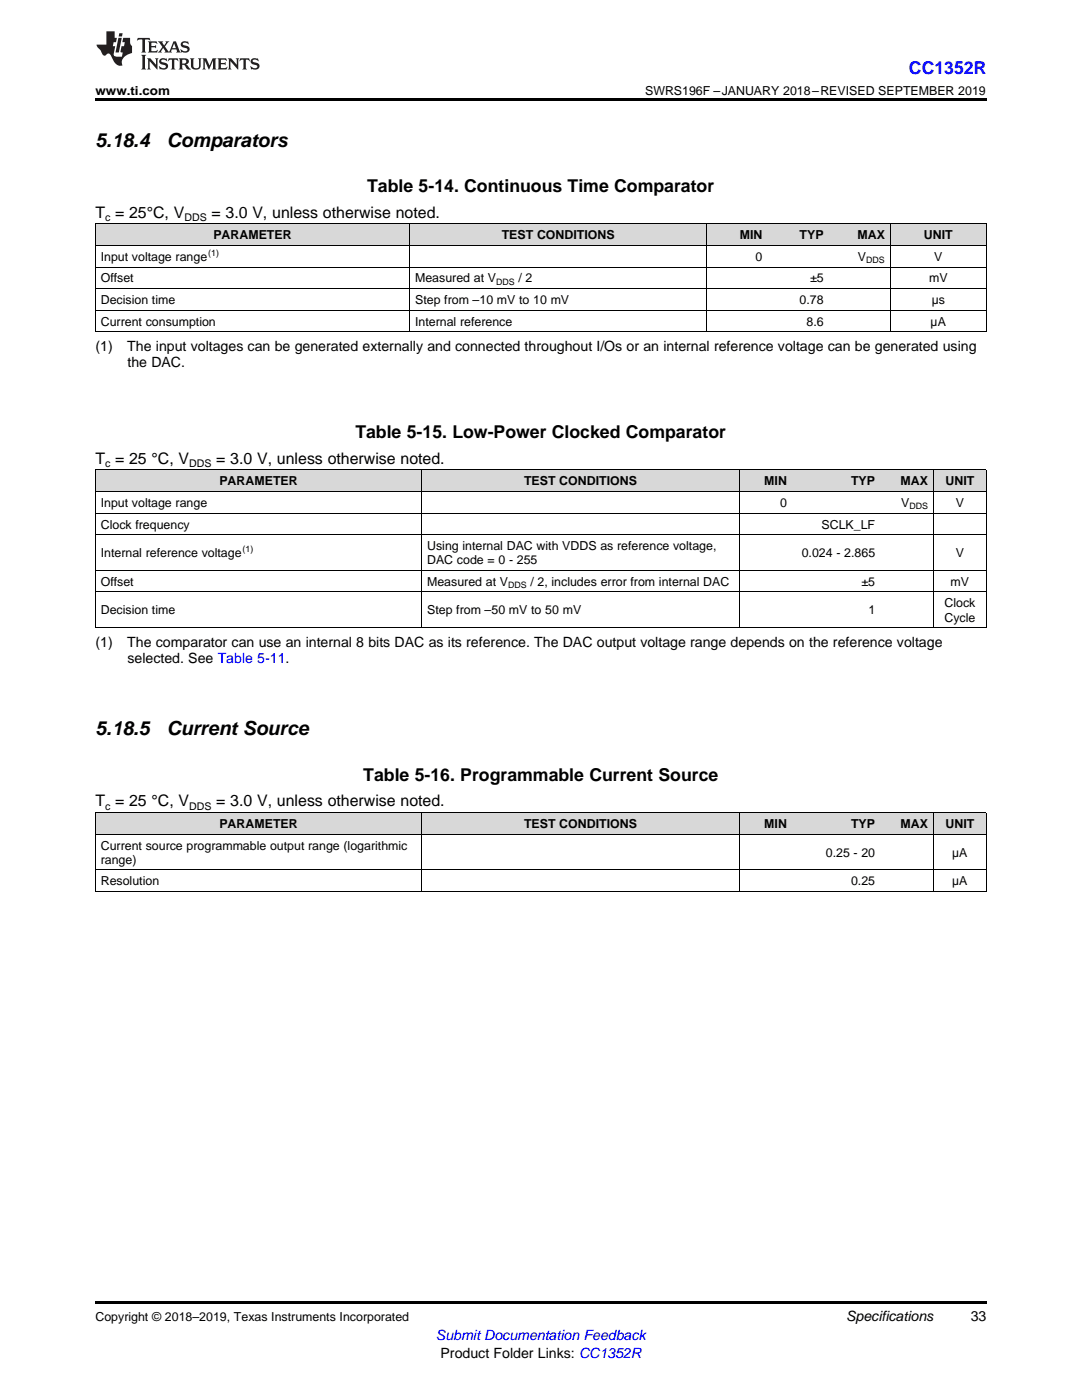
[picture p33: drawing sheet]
<svg xmlns="http://www.w3.org/2000/svg" width="216mm" height="279mm" viewBox="0 0 216 279" stroke-linecap="round" stroke-linejoin="round" font-family="sans-serif">
<defs><g id="words">
<g font-size="3.9">
<text x="19" y="29.3">5.18.4</text>
<text x="33.3" y="29.3">Comparators</text>
<text x="19" y="146.8">5.18.5</text>
<text x="33.3" y="146.8">Current Source</text>
</g>
<text font-size="3.5" fill="#00f" x="181.4" y="14.8">CC1352R</text>
<g font-size="3.5">
<text x="73.3" y="38.3">Table 5-14. Continuous Time Comparator</text>
<text x="70.9" y="87.4">Table 5-15. Low-Power Clocked Comparator</text>
<text x="72.5" y="155.8">Table 5-16. Programmable Current Source</text>
</g>
<g font-size="3.2">
<text x="19" y="43.5">T = 25°C, V</text>
<text x="42.2" y="43.5">= 3.0 V, unless otherwise noted.</text>
<text x="19" y="92.6">T = 25 °C, V</text>
<text x="43.1" y="92.6">= 3.0 V, unless otherwise noted.</text>
<text x="19" y="160.9">T = 25 °C, V</text>
<text x="43.1" y="160.9">= 3.0 V, unless otherwise noted.</text>
</g>
<g font-size="2.8">
<text x="19" y="70.1">(1)</text>
<text x="25.4" y="70.1">The input voltages can be generated externally and connected throughout I/Os or an internal reference voltage can be generated using</text>
<text x="25.4" y="73.3">the DAC.</text>
<text x="19" y="129.2">(1)</text>
<text x="25.4" y="129.2">The comparator can use an internal 8 bits DAC as its reference. The DAC output voltage range depends on the reference voltage</text>
<text x="25.4" y="132.4">selected. See Table 5-11.</text>
<text x="168.8" y="263.6">Specifications</text>
<text x="193.7" y="263.6">33</text>
<text x="87.9" y="270.9">Product Folder Links: CC1352R</text>
</g>
<text font-size="2.8" fill="#00f" x="87" y="267.4">Submit Documentation Feedback</text>
<g font-size="2.5">
<text x="19" y="19">www.ti.com</text>
<text x="128.7" y="19">SWRS196F –JANUARY 2018–REVISED SEPTEMBER 2019</text>
<text x="42.6" y="47.8">PARAMETER</text>
<text x="100.1" y="47.8">TEST CONDITIONS</text>
<text x="147.6" y="47.8">MIN</text>
<text x="159.6" y="47.8">TYP</text>
<text x="171.1" y="47.8">MAX</text>
<text x="184.4" y="47.8">UNIT</text>
<text x="20.1" y="52.1">Input voltage range</text>
<text x="150.8" y="52.1">0</text>
<text x="171.2" y="52.1">V</text>
<text x="186.4" y="52.1">V</text>
<text x="20.1" y="56.4">Offset</text>
<text x="82.8" y="56.4">Measured at V</text>
<text x="103.4" y="56.4">/ 2</text>
<text x="161.6" y="56.4">±5</text>
<text x="185.4" y="56.4">mV</text>
<text x="20.1" y="60.7">Decision time</text>
<text x="20.1" y="65">Current consumption</text>
<text x="82.8" y="60.7">Step from –10 mV to 10 mV</text>
<text x="82.8" y="65">Internal reference</text>
<text x="159.6" y="60.7">0.78</text>
<text x="160.9" y="65">8.6</text>
<text x="185.7" y="65">µA</text>
<text x="185.9" y="60.7">µs</text>
<text x="20.1" y="101.2">Input voltage range</text>
<text x="43.8" y="96.9">PARAMETER</text>
<text x="104.6" y="96.9">TEST CONDITIONS</text>
<text x="152.5" y="96.9">MIN</text>
<text x="155.6" y="101.2">0</text>
<text x="169.8" y="96.9">TYP</text>
<text x="179.7" y="96.9">MAX</text>
<text x="179.8" y="101.2">V</text>
<text x="188.7" y="96.9">UNIT</text>
<text x="190.7" y="101.2">V</text>
<text x="20.1" y="105.5">Clock frequency</text>
<text x="163.9" y="105.5">SCLK_LF</text>
<text x="20.1" y="111.2">Internal reference voltage</text>
<text x="85.2" y="109.8">Using internal DAC with VDDS as reference voltage,</text>
<text x="85.2" y="112.6">DAC code = 0 - 255</text>
<text x="160" y="111.2">0.024 - 2.865</text>
<text x="190.7" y="111.2">V</text>
<text x="20.1" y="116.9">Offset</text>
<text x="85.2" y="116.9">Measured at V</text>
<text x="105.8" y="116.9">/ 2, includes error from internal DAC</text>
<text x="171.9" y="116.9">±5</text>
<text x="189.7" y="116.9">mV</text>
<text x="20.1" y="122.6">Decision time</text>
<text x="85.2" y="122.6">Step from –50 mV to 50 mV</text>
<text x="173.3" y="122.6">1</text>
<text x="188.5" y="121.2">Clock</text>
<text x="188.5" y="124">Cycle</text>
<text x="43.8" y="165.2">PARAMETER</text>
<text x="104.6" y="165.2">TEST CONDITIONS</text>
<text x="152.5" y="165.2">MIN</text>
<text x="169.8" y="165.2">TYP</text>
<text x="179.7" y="165.2">MAX</text>
<text x="188.7" y="165.2">UNIT</text>
<text x="20.1" y="169.5">Current source programmable output range (logarithmic</text>
<text x="20.1" y="172.4">range)</text>
<text x="164.8" y="171">0.25 - 20</text>
<text x="190" y="171">µA</text>
<text x="20.1" y="176.7">Resolution</text>
<text x="169.8" y="176.7">0.25</text>
<text x="190" y="176.7">µA</text>
<text x="19" y="263.6">Copyright © 2018–2019, Texas Instruments Incorporated</text>
</g>
<g font-size="2.1">
<text x="21" y="44.1">c</text>
<text x="36.8" y="44.1">DDS</text>
<text x="21" y="93.2">c</text>
<text x="37.7" y="93.2">DDS</text>
<text x="21" y="161.6">c</text>
<text x="37.7" y="161.6">DDS</text>
</g>
<g font-size="1.8">
<text x="41.6" y="51.1">(1)</text>
<text x="172.8" y="52.6">DDS</text>
<text x="99" y="56.9">DDS</text>
<text x="181.5" y="101.7">DDS</text>
<text x="48.4" y="110.2">(1)</text>
<text x="101.4" y="117.4">DDS</text>
</g>
</g></defs>
<g fill="#d8d8d8">
<path d="M19 162.2h65.2v4.3h-65.2z"/>
<path d="M84.2 162.2h63.3v4.3h-63.3z"/>
<path d="M147.5 162.2h10.6v4.3h-10.6z"/>
<path d="M158.1 162.2h17.6v4.3h-17.6z"/>
<path d="M175.7 162.2h10.6v4.3h-10.6z"/>
<path d="M186.3 162.2h10.5v4.3h-10.5z"/>
<path d="M19 93.8h65.2v4.3h-65.2z"/>
<path d="M84.2 93.8h63.3v4.3h-63.3z"/>
<path d="M147.5 93.8h10.6v4.3h-10.6z"/>
<path d="M158.1 93.8h17.6v4.3h-17.6z"/>
<path d="M175.7 93.8h10.6v4.3h-10.6z"/>
<path d="M186.3 93.8h10.5v4.3h-10.5z"/>
<path d="M19 44.7h62.8v4.3h-62.8z"/>
<path d="M81.8 44.7h59.2v4.3h-59.2z"/>
<path d="M141 44.7h12.2v4.3h-12.2z"/>
<path d="M153.2 44.7h12.3v4.3h-12.3z"/>
<path d="M165.5 44.7h12.2v4.3h-12.2z"/>
<path d="M177.7 44.7h19.1v4.3h-19.1z"/>
</g>
<path d="M19 19.5h177.8v.5h-177.8zM19 259.7h177.8v.5h-177.8z" fill="#000"/>
<g fill="none" stroke="#000" stroke-width=".2">
<path d="M19 57.6h177.8M19 53.3h177.8M19 49h177.8M19 44.7h177.8M19.1 44.7v21.6M81.7 44.7v21.6M141 44.7v21.6M177.6 44.7v21.6M196.8 44.7v21.6M19 66.2h177.8M19 61.9h177.8M19 98.1h177.8"/>
<path d="M19 93.8h177.8M19.1 93.8v31.5M84.1 93.8v31.5M147.5 93.8v31.5M186.2 93.8v31.5M196.8 93.8v31.5M19 118.1h177.8M19 113.8h177.8M19 106.7h177.8M19 102.4h177.8M19 125.3h177.8M19 177.9h177.8"/>
<path d="M19 173.6h177.8M19 166.5h177.8M19 162.2h177.8M19.1 162.2v15.7M84.1 162.2v15.7M147.5 162.2v15.7M186.2 162.2v15.7M196.8 162.2v15.7"/>
</g>
<g fill="#231f20">
<path d="M27.5 7.6l-.1 .5 .4-.2h.6v.1v2.1l-.2 .4h1l-.3-.4v-2.1l.1-.1h.5l.5 .2-.2-.5zM29.5 8.3l.2 .3v1.5l-.2 .4h1.8l.2-.6a1.04 1.04 0 0 1-1.3 .2v-.7h.6l.3 .2v-.6l-.3 .2h-.6v-.6l.8-.1 .4 .3-.2-.5zM31.5 8.3l.9 1.1-.9 1.1h.8l-.2-.2 .5-.7 .4 .7-.2 .2h1.5l-.1-.2 .1-.4h.9l.1 .4-.2 .2h1l-.3-.3-.7-1.9h-.5l-.9 2-.8-1 .9-1h-.8l.1 .3-.3 .5-.4-.6 .2-.2zM34.7 8.6l.4 1h-.7zM36.3 8.4a.63 .63 0 0 0-.2 .7 .63 .63 0 0 0 .6 .4l.6 .2 .1 .2a.75 .75 0 0 1-.7 .4 .75 .75 0 0 1-.6-.5l.1 .7 .1-.1a1.11 1.11 0 0 0 1.5-.6 1.13 1.13 0 0 0-1.2-.8l-.1-.4a1.04 1.04 0 0 1 1.2 .2l-.2-.5-.1 .1-.5-.2zM28.2 10.9l.2 .4v2.2l-.2 .4h1l-.3-.4v-2.2l.3-.4zM29.3 11.6l.3 .4v1.5l-.3 .4h.8l-.2-.4v-1.3l1.5 1.7v-1.9l.2-.4h-.7l.2 .4v.9l-1.1-1.3zM32 11.8a.62 .62 0 0 0-.2 .7 .62 .62 0 0 0 .6 .4l.6 .1 .1 .3a.76 .76 0 0 1-.7 .3 .76 .76 0 0 1-.6-.4l.1 .7 .1-.1a1.11 1.11 0 0 0 1.5-.6 1.13 1.13 0 0 0-1.2-.8l-.1-.4a1.04 1.04 0 0 1 1.2 .2l-.2-.6-.1 .1-.5-.1zM33.7 11.6l-.2 .6a.61 .61 0 0 1 .8-.3v1.6l-.2 .4h.9l-.2-.4v-1.6a.63 .63 0 0 1 .8 .3l-.2-.6zM35.6 11.6l.3 .4v1.5l-.3 .4h1l-.2-.2v-.8l.5 .2a.76 .76 0 0 0 1.2 .7l-1-1a.58 .58 0 0 0 .6-.5 .58 .58 0 0 0-.5-.6zM36.4 11.9h.1a.45 .45 0 0 1 .5 .1 .45 .45 0 0 1 .1 .5l-.7 .2zM37.9 11.6l.2 .2a2.17 2.17 0 0 0 .3 1.9 .99 .99 0 0 0 1.6-.6v-1.1l.2-.4h-.7l.2 .2a1.92 1.92 0 0 1-.2 1.8 .6 .6 0 0 1-.9-.5v-1.1l.2-.4zM40.4 11.6l.2 .4v1.5l-.2 .4h.7l-.2-.4v-1.4l.8 1.8 .8-1.8v1.4l-.2 .4h.9l-.2-.4v-1.5l.2-.4h-.8l-.6 1.5-.6-1.5zM43.4 11.6l.2 .4v1.5l-.2 .4h1.8l.2-.6a1.04 1.04 0 0 1-1.3 .1v-.6h.5l.4 .2v-.6l-.4 .2h-.5v-.7h.8l.3 .3-.1-.6zM45.5 11.6l.2 .4v1.5l-.2 .4h.7l-.2-.4v-1.3l1.5 1.7v-1.9l.2-.4h-.7l.2 .4v.9l-1.1-1.3zM47.9 11.6l-.1 .6a.61 .61 0 0 1 .8-.3v1.6l-.3 .4h1l-.3-.4 .1-1.6a.63 .63 0 0 1 .7 .3l-.1-.6zM50.2 11.8a.62 .62 0 0 0-.2 .7 .62 .62 0 0 0 .6 .4l.6 .1 .2 .3a.76 .76 0 0 1-.8 .3 .76 .76 0 0 1-.6-.4l.1 .7 .2-.1a1.11 1.11 0 0 0 1.5-.6 1.13 1.13 0 0 0-1.3-.8l-.1-.4a1.04 1.04 0 0 1 1.2 .2l-.1-.6-.2 .1-.5-.1z"/>
<path d="M21.2 6.3v2.6h-1.9l.1 .4 .7 .9a.91 .91 0 0 0 1 .8 .56 .56 0 0 1 .5-.3 .56 .56 0 0 1 .5 .3l.4 .8a1.53 1.53 0 0 0 1.9 1.2 1.54 1.54 0 0 1 1-2.1l.9-.3v-1.4a1.52 1.52 0 0 1-.3-1.6h-1.4l-.2 .8h.5l-.2 .8h-.4l-.2 1v.2l.4 .1-.2 .8a1.93 1.93 0 0 1-1.6-.3l.3-1.8h-.5l.2-.8h.4l.2-.8h-.4v-1.3zM23.6 7.6l-.6 2.9h.7l.6-2.9zM23.8 6.6l-.1 .7h.6l.2-.7z"/>
</g>
<use href="#words"/>
</svg>
